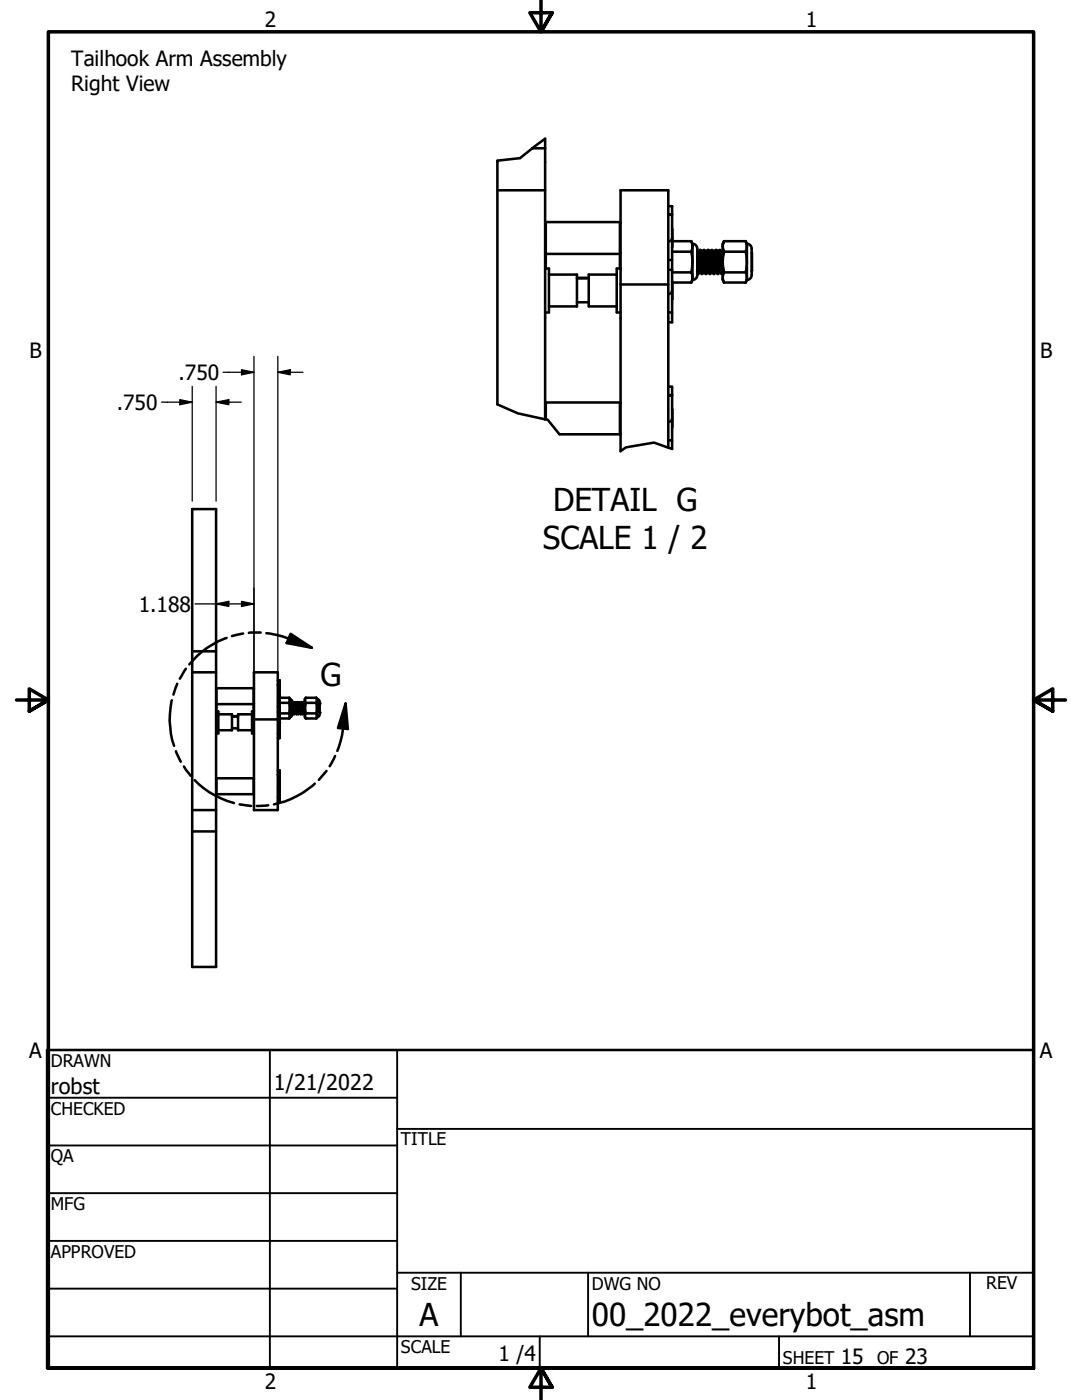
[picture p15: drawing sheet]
<svg xmlns="http://www.w3.org/2000/svg" width="216mm" height="279mm" viewBox="0 0 216 279" stroke-linecap="round" stroke-linejoin="round" font-family="sans-serif">
<defs><g id="words">
<g font-size="6.3">
<text x="110.4" y="102">DETAIL G</text>
<text x="108.3" y="109.5">SCALE 1 / 2</text>
<text x="63.9" y="136.8">G</text>
<text x="83.7" y="264.5">A</text>
<text x="118.1" y="264.7">00_2022_everybot_asm</text>
</g>
<g font-size="4.3">
<text x="10.2" y="218.2">robst</text>
<text x="54.6" y="217.6">1/21/2022</text>
</g>
<g font-size="4.2">
<text x="52.8" y="5.3">2</text>
<text x="160.8" y="5.3">1</text>
<text x="14.2" y="13.2">Tailhook Arm Assembly</text>
<text x="14.2" y="18.2">Right View</text>
<text x="5.9" y="71.4">B</text>
<text x="207.6" y="71.4">B</text>
<text x="35.6" y="75.8">.750</text>
<text x="23.3" y="81.8">.750</text>
<text x="27.7" y="122">1.188</text>
<text x="5.8" y="211.1">A</text>
<text x="207.5" y="211.1">A</text>
<text x="99.4" y="271.7">1 /4</text>
<text x="167.8" y="272.2">15</text>
<text x="180.6" y="272.2">23</text>
<text x="52.8" y="277.1">2</text>
<text x="160.8" y="277.1">1</text>
</g>
<g font-size="3.5">
<text x="10.2" y="212.9">DRAWN</text>
<text x="10.2" y="222.4">CHECKED</text>
<text x="10.2" y="232">QA</text>
<text x="80" y="228.6">TITLE</text>
<text x="10.2" y="241.5">MFG</text>
<text x="10.2" y="251">APPROVED</text>
<text x="82" y="257.4">SIZE</text>
<text x="118.1" y="257.4">DWG NO</text>
<text x="196.8" y="257.3">REV</text>
<text x="80" y="270.1">SCALE</text>
<text x="156.2" y="272.2">SHEET</text>
<text x="175" y="272.2">OF</text>
</g>
</g></defs>
<!-- layer: Visible (ANSI) -->
<g fill="none" stroke="#000" stroke-width=".51">
<path d="M99.3 32.1v48.6M99.3 38h9.5M106.2 29.6h2.6M108.8 29.6v54.1M108.8 27.7v1.9M108.8 50.5l.1 .2h14.8l.1-.2M108.8 53.6h.7v8.8h-.7M108.9 44.3v9.3M109.5 54.8h5.6v6.4h-5.6M115.1 55.4h2.4M115.1 55.6h2.4M123.1 54.8h-5.6v6.4h5.6"/>
<path d="M123.7 44.3h-14.8l-.1 .1M123.7 44.3v9.3M123.7 44.3l.1 .1M123.8 56.8h9.5M123.8 53.6h-.7v8.8h.7M133.3 41.1h.8v6.4M133.3 42.9h.8h-.8M133.3 51.9h.8M133.3 53.8h.8M134.1 47.5a.73 .73 0 0 1-.7 .7M134.1 57.9a.73 .73 0 0 1-.7 .8M134.1 47.5v6.3"/>
<path d="M134.1 53.8v10.5h-.8M134.1 45.7v3.6M134.1 56.1v3.7M134.1 50.2h3.8M134.1 54.4h3.8M134.2 48.1h3.7M134.2 56.4h3.7M137.9 48.1l.3 .6v7.1l-.3 .6M137.9 54.4l.3 1-.3 1M137.9 48.1l.3 1-.3 1.1M137.9 50.2l.3 2.1-.3 2.1M138.1 48.6a.98 .98 0 0 1 1 1v5.3a.99 .99 0 0 1-1 1"/>
<path d="M139.1 54l.1 .6 .1 .1M139.1 52.3l.2 2.4M139.1 54.5l.1 .1M139.1 50.2l.2 .2M139.3 50.4l.3 3.8M139.3 50.4h.1M139.3 50.4l.3 2.1a3.1 3.1 0 0 0 .4 2.1M139.6 49.9l.4 4.6 .1 .2M139.6 49.9h.2v.4l.3 4.3 .4-.4M139.6 54.2l-.3 .5M139.6 54.2h.1M139.6 49.9l-.3 .5"/>
<path d="M139.8 49.9l.2 .5M140 50.4l.3 3.4 .1 .4h.1M140 50.4h.1M140.1 50.4l.4 3.6 .3 .6M140.4 49.9l.3 4.3 .2 .5M140.4 49.9l-.3 .5M140.4 49.9h.1M140.5 49.9l.4 4.8M140.5 49.9l.3 .5M140.8 50.4l.4 3.8M140.8 50.4h.1M140.9 50.4l.3 2.1a3.1 3.1 0 0 0 .4 2.1"/>
<path d="M141.2 49.9l.3 4.6 .2 .2M141.2 49.9h.2v.4l.3 4.3 .3-.4M141.2 54.2l-.3 .5M141.2 54.2h.1M141.2 49.9l-.3 .5M141.4 49.9l.2 .5M141.6 50.4l.3 3.4 .1 .4h.1M141.6 50.4h.1M141.7 50.4l.3 3.6 .4 .6M142 49.9l.3 4.3 .2 .5M142 49.9l-.3 .5M142 49.9h.1"/>
<path d="M142.1 49.9l.4 4.8M142.1 49.9l.3 .5M142.4 50.4l.4 3.8M142.4 50.4h.1M142.5 50.4l.2 2.1a3.1 3.1 0 0 0 .5 2.1M142.8 49.9l.3 4.6 .2 .2M142.8 49.9h.1l.1 .4 .3 4.3 .3-.4M142.8 54.2l-.3 .5M142.8 54.2h.1M142.8 49.9l-.3 .5M142.9 49.9l.3 .5M143.2 50.4l.3 3.4 .1 .4h.1"/>
<path d="M143.2 50.4h.1M143.3 50.4l.3 3.6 .4 .6M143.6 49.9l.3 4.3 .2 .5M143.6 49.9l-.3 .5M143.6 49.9h.1M143.7 49.9l.4 4.8M143.7 49.9l.3 .5M144 50.4l.2 2.4M144 50.4h.1M144.1 50.4l.1 1M144.2 54.4l-.1 .3M144.2 50.2l-.1 .2"/>
<path d="M144.5 48.1l-.1 .4a1.86 1.86 0 0 0 .1 1.7M144.5 50.2l-.1 .6a7.2 7.2 0 0 0 .1 3.6M144.5 54.4l-.1 .2a1.89 1.89 0 0 0 .1 1.8M144.5 48.1l-.3 .6v7.1l.3 .6M144.5 50.2h4.3M144.5 48.1h4.3M144.5 54.4h4.3M144.5 56.4h4.3M148.8 48.1l.2 .6v7.1l-.2 .6M148.8 54.4l.2 1-.2 1M148.8 48.1l.2 1-.2 1.1M148.8 50.2l.2 2.1-.2 2.1"/>
<path d="M149 48.6a.98 .98 0 0 1 1 1v5.3a.99 .99 0 0 1-1 1M150 50.4v3.7M115.1 60.3h2.4M133.3 77.2h.8v10.7M133.3 78.9h.8h-.8M133.3 62.4h.8M108.9 80.3v3.4M111.6 86.7h12.1M123.7 80.3h-14.8l-.1 .2M123.7 80.3v6.4M123.7 80.3l.1 .2M123.8 86.6l-.1 .1"/>
<path d="M133.3 89.3v-51.3h-9.5v52M133.3 87.9h.8v1.7M134.1 83.5a.73 .73 0 0 1-.7 .7M134.1 81.7v3.6M38.4 101.6h4.7v91.4h-4.7zM38.4 134.2h4.7M38.4 130h4.7M43.2 137.4v4.6M50.6 137.4h-7.5M50.6 137.4v4.6M50.6 137.4h.1M50.7 134.2h4.7v27.5h-4.7z"/>
<path d="M55.4 135.8h.4v6.3M55.4 136.7h.4h-.4M55.8 138v1.8M55.8 139.3h1.9M55.9 138.9l-.2 .4h-.2M57.7 139.3l.1 .2v3.6l-.1 .3M57.7 139.3l.1 .5-.1 .5M57.8 139.5l.4 .2 .1 .3M61 139.3l-.2 .5 .2 .5M61 139.3l-.2 .2v3.6l.2 .3M61 139.3h2.1M63.1 139.3l.1 .2-.1 .8"/>
<path d="M63.1 139.3l.1 .2M63.2 139.5v3.6M63.3 139.5l.2 .1 .3 .4M43.1 140.5h7.6M43.1 158.4l.1 .1M43.1 142h.5v4.4h-.5M43.2 155.3v3.2M43.2 158.5h7.4M43.6 142.6h2.7v3.1h-2.7M46.3 142.9h1.2M46.3 143h1.2M46.3 145.4h1.2"/>
<path d="M50.3 142.6h-2.8v3.1h2.8M50.6 155.3l-7.5 .1M50.6 155.3v3.2M50.6 155.3l.1 .1M50.7 143.6h4.7M50.7 158.4l-.1 .1M50.7 142h-.4v4.4h.4M55.4 153.7h.4v6.4h-.4M55.4 154.6h.4h-.4M55.4 141.1h.4M55.4 142.1h.4M55.4 146.4h.4"/>
<path d="M55.4 159.1h.4M55.8 142.1v5.2h-.4M55.8 156v1.9M55.8 143.3v1.8M55.8 140.3h1.9M55.8 142.4h1.9M55.8 143.4h1.9M55.8 156.9l-.3 .4M55.9 144.2l-.2 .3-.2 .1M57.7 142.4l.1 .5-.1 .5M57.7 140.3l.1 1.1-.1 1M58.3 142.7l-.1 .2-.4 .2"/>
<path d="M58.3 142.2l.1 .3M58.3 141.4l.1 1.1M58.3 142.4l.1 .1M58.3 140.3l.1 .1M58.3 140v2.6M58.4 140.4l.1 1.8M58.4 140.4h.1M58.4 142.5h.1M58.4 140.4l.2 1.8M58.5 140.1l.2 2.4M58.5 142.2h.1M58.5 140.1l-.1 .3"/>
<path d="M58.5 142.2l-.1 .3M58.5 140.1h.1M58.6 140.1l.2 2.4M58.6 142.2l.1 .3M58.6 140.1l.1 .3M58.7 140.4l.3 1.8M58.7 140.4h.1M58.7 142.5h.1M58.8 140.4l.2 1.8M58.9 140.1l.3 2.4M58.9 140.1l-.1 .3M58.9 140.1h.1"/>
<path d="M59 140.1l.2 2.4M59 140.1l.2 .3M59 142.2l.2 .3M59 142.2l-.2 .3M59.2 140.4l.2 1.8M59.4 140.1l.2 2.4M59.4 142.2l.2 .3M59.4 140.1l-.2 .3M59.4 142.2l-.2 .3M59.4 140.1h.1M59.4 140.1l.2 .3M59.6 140.4l.2 1.8"/>
<path d="M59.6 140.4h.1M59.6 142.5h.1M59.8 140.1l.1 2.4M59.8 142.2h.1M59.8 140.1l-.2 .3M59.8 142.2l-.2 .3M59.8 140.1h.1M59.8 140.1l.2 2.4M59.8 142.2l.1 .3M59.8 140.1l.1 .3M59.9 140.4l.2 1.8M59.9 140.4h.1"/>
<path d="M59.9 142.5h.1M60 140.4l.2 1.8M60.1 140.1l.2 2.4M60.1 142.2h.1M60.1 140.1l-.1 .3M60.1 142.2l-.1 .3M60.1 140.1h.1M60.2 140.1l.2 2.4M60.2 142.2l.1 .3M60.2 140.1l.1 .3M60.3 140.4l.3 1.8M60.3 140.4h.1"/>
<path d="M60.3 142.5h.1M60.4 140.4l.2 1.8M60.5 140.1l.3 2.4M60.5 140.1l-.1 .3M60.5 140.1h.1M60.6 140.1l.2 2.4M60.6 142.2l.2 .3M60.6 140.1l.2 .3M60.6 142.2l-.2 .3M60.8 140.4v.5M60.8 140.4v1.2M60.8 140.3v.1"/>
<path d="M60.8 142.4v.1M61 140.3l-.2 1.1 .2 1M61 142.4l-.2 .5 .2 .5M61 140.3h2.1M61 142.4h2.1M61 143.4h2.1M63.1 142.4l.1 .2-.1 .8M63.1 140.3l.1 .5-.1 1.6M63.2 143.1l-.1 .3M63.8 142.7l-.1 .2-.4 .2M63.8 140v2.6M38.4 165.9h4.7"/>
<path d="M38.4 161.7h4.7"/>
</g>
<g fill="#000">
<circle cx="139.6" cy="49.9" r=".25"/>
<circle cx="141.2" cy="49.9" r=".25"/>
<circle cx="142.8" cy="49.9" r=".25"/>
<circle cx="58.4" cy="142.5" r=".25"/>
<circle cx="58.5" cy="140.1" r=".25"/>
<circle cx="59.2" cy="142.5" r=".25"/>
<circle cx="59.2" cy="140.4" r=".25"/>
<circle cx="59.4" cy="142.2" r=".25"/>
<circle cx="59.4" cy="140.1" r=".25"/>
<circle cx="60" cy="142.5" r=".25"/>
<circle cx="60.1" cy="140.1" r=".25"/>
<circle cx="60.8" cy="140.4" r=".25"/>
<circle cx="60.8" cy="142.5" r=".25"/>
<circle cx="63.8" cy="142.2" r=".25"/>
<circle cx="63.8" cy="140.4" r=".25"/>
</g>
<!-- layer: Break Line (ANSI) -->
<path d="M108.8 27.7l-5 3.9-4.5 .5M99.3 80.7a29.4 29.4 0 0 0 10 3.1l2.3 2.9M134.1 89.6l-3.6-1.3-5.6 1-1.1 .7" fill="none" stroke="#000" stroke-width=".51"/>
<!-- layer: Detail Boundary (ANSI) -->
<g fill="none" stroke="#000" stroke-width=".51">
<path d="M34.3 139.8a16.2 16.2 0 0 0 .4 9M35.4 136.5l-.8 2.1M37.1 133.5l-1.2 1.9M45.2 127.3a16.6 16.6 0 0 0-7.4 5.3M48.5 126.4l-2.2 .5M52 126.2l-2.3 .1M53.1 126.4h.7a30.2 30.2 0 0 1 8.4 2.9M58 126.5l4.2 2.8-5-1zM35.1 149.9l1 2.1M36.7 153l1.3 1.8M38.9 155.7a17.8 17.8 0 0 0 7.8 4.6M62.8 156.4a17.6 17.6 0 0 1-8.1 4.1"/>
<path d="M65.2 153.9l-1.6 1.7M66.9 150.9l-1.1 2M69 140.4l.4 5.1-2-.2zM69 140.4a28.4 28.4 0 0 1-1.4 8.8l-.3 .7M47.8 160.5l2.3 .3M53.5 160.7l-2.3 .1"/>
</g>
<g fill="#000">
<path d="M58 126.5l4.2 2.8-5-1z" fill-rule="evenodd"/>
<path d="M69 140.4l.4 5.1-2-.2z" fill-rule="evenodd"/>
</g>
<!-- layer: Border (ANSI) -->
<path d="M107.9 0v6.4l-2.2-3.9h4.5l-2.3 3.9 2.3-3.9M3.3 139.7h6.4l-3.9-2.2v4.4l3.9-2.2-3.9 2.2M212.6 139.7h-6.4l3.9-2.2v4.4l-3.9-2.2 3.9 2.2M9.7 273v-266.6h196.5v266.6h-196.5h196.5M110.2 276.9l-2.3-3.9 2.3 3.9h-4.5l2.2-3.9v6.4" fill="none" stroke="#000" stroke-width=".7"/>
<!-- layer: Title (ANSI) -->
<g fill="none" stroke="#000" stroke-width=".38">
<path d="M9.4 219.1h69.8M53.8 209.5v63.5M79.2 209.5v63.5M9.4 228.6h69.8M9.4 238.1h69.8M79.2 225.3h127M9.4 247.6h69.8M9.4 257.2h69.8M79.2 254h127M91.9 254v12.7M117.3 254v12.7M193.5 254v12.7"/>
<path d="M9.4 266.7h196.8M107.7 266.7v6.3M155.4 266.7v6.3"/>
</g>
<path d="M9.4 209.5h196.8v63.5h-196.8z" fill="none" stroke="#000" stroke-width=".51"/>
<!-- layer: Dimension (ANSI) -->
<g fill="none" stroke="#000" stroke-width=".25">
<path d="M35.9 79.8l2.5 .5-2.5 .5zM38.4 77.1v22.9M43.1 77.1v22.9M44.5 74.3h6.2M48.2 73.8l2.5 .5-2.5 .5zM50.7 71.1v74.3M55.4 74.3l2.5-.5v1zM55.4 74.3h5.1M55.4 71.1v74.3M32.3 80.3h6.1M43.1 80.3l2.6-.5v1zM43.1 80.3h5"/>
<path d="M43.1 117.3v28.1M38.9 120.5h11.8M43.1 120.5l2.6-.5v1zM48.2 120l2.5 .5-2.5 .5z"/>
</g>
<g fill="#000">
<path d="M43.1 80.3l2.6-.5v1z" fill-rule="evenodd"/>
<path d="M48.2 73.8l2.5 .5-2.5 .5z" fill-rule="evenodd"/>
<path d="M55.4 74.3l2.5-.5v1z" fill-rule="evenodd"/>
<path d="M35.9 79.8l2.5 .5-2.5 .5z" fill-rule="evenodd"/>
<path d="M43.1 120.5l2.6-.5v1z" fill-rule="evenodd"/>
<path d="M48.2 120l2.5 .5-2.5 .5z" fill-rule="evenodd"/>
</g>
<use href="#words"/>
</svg>
